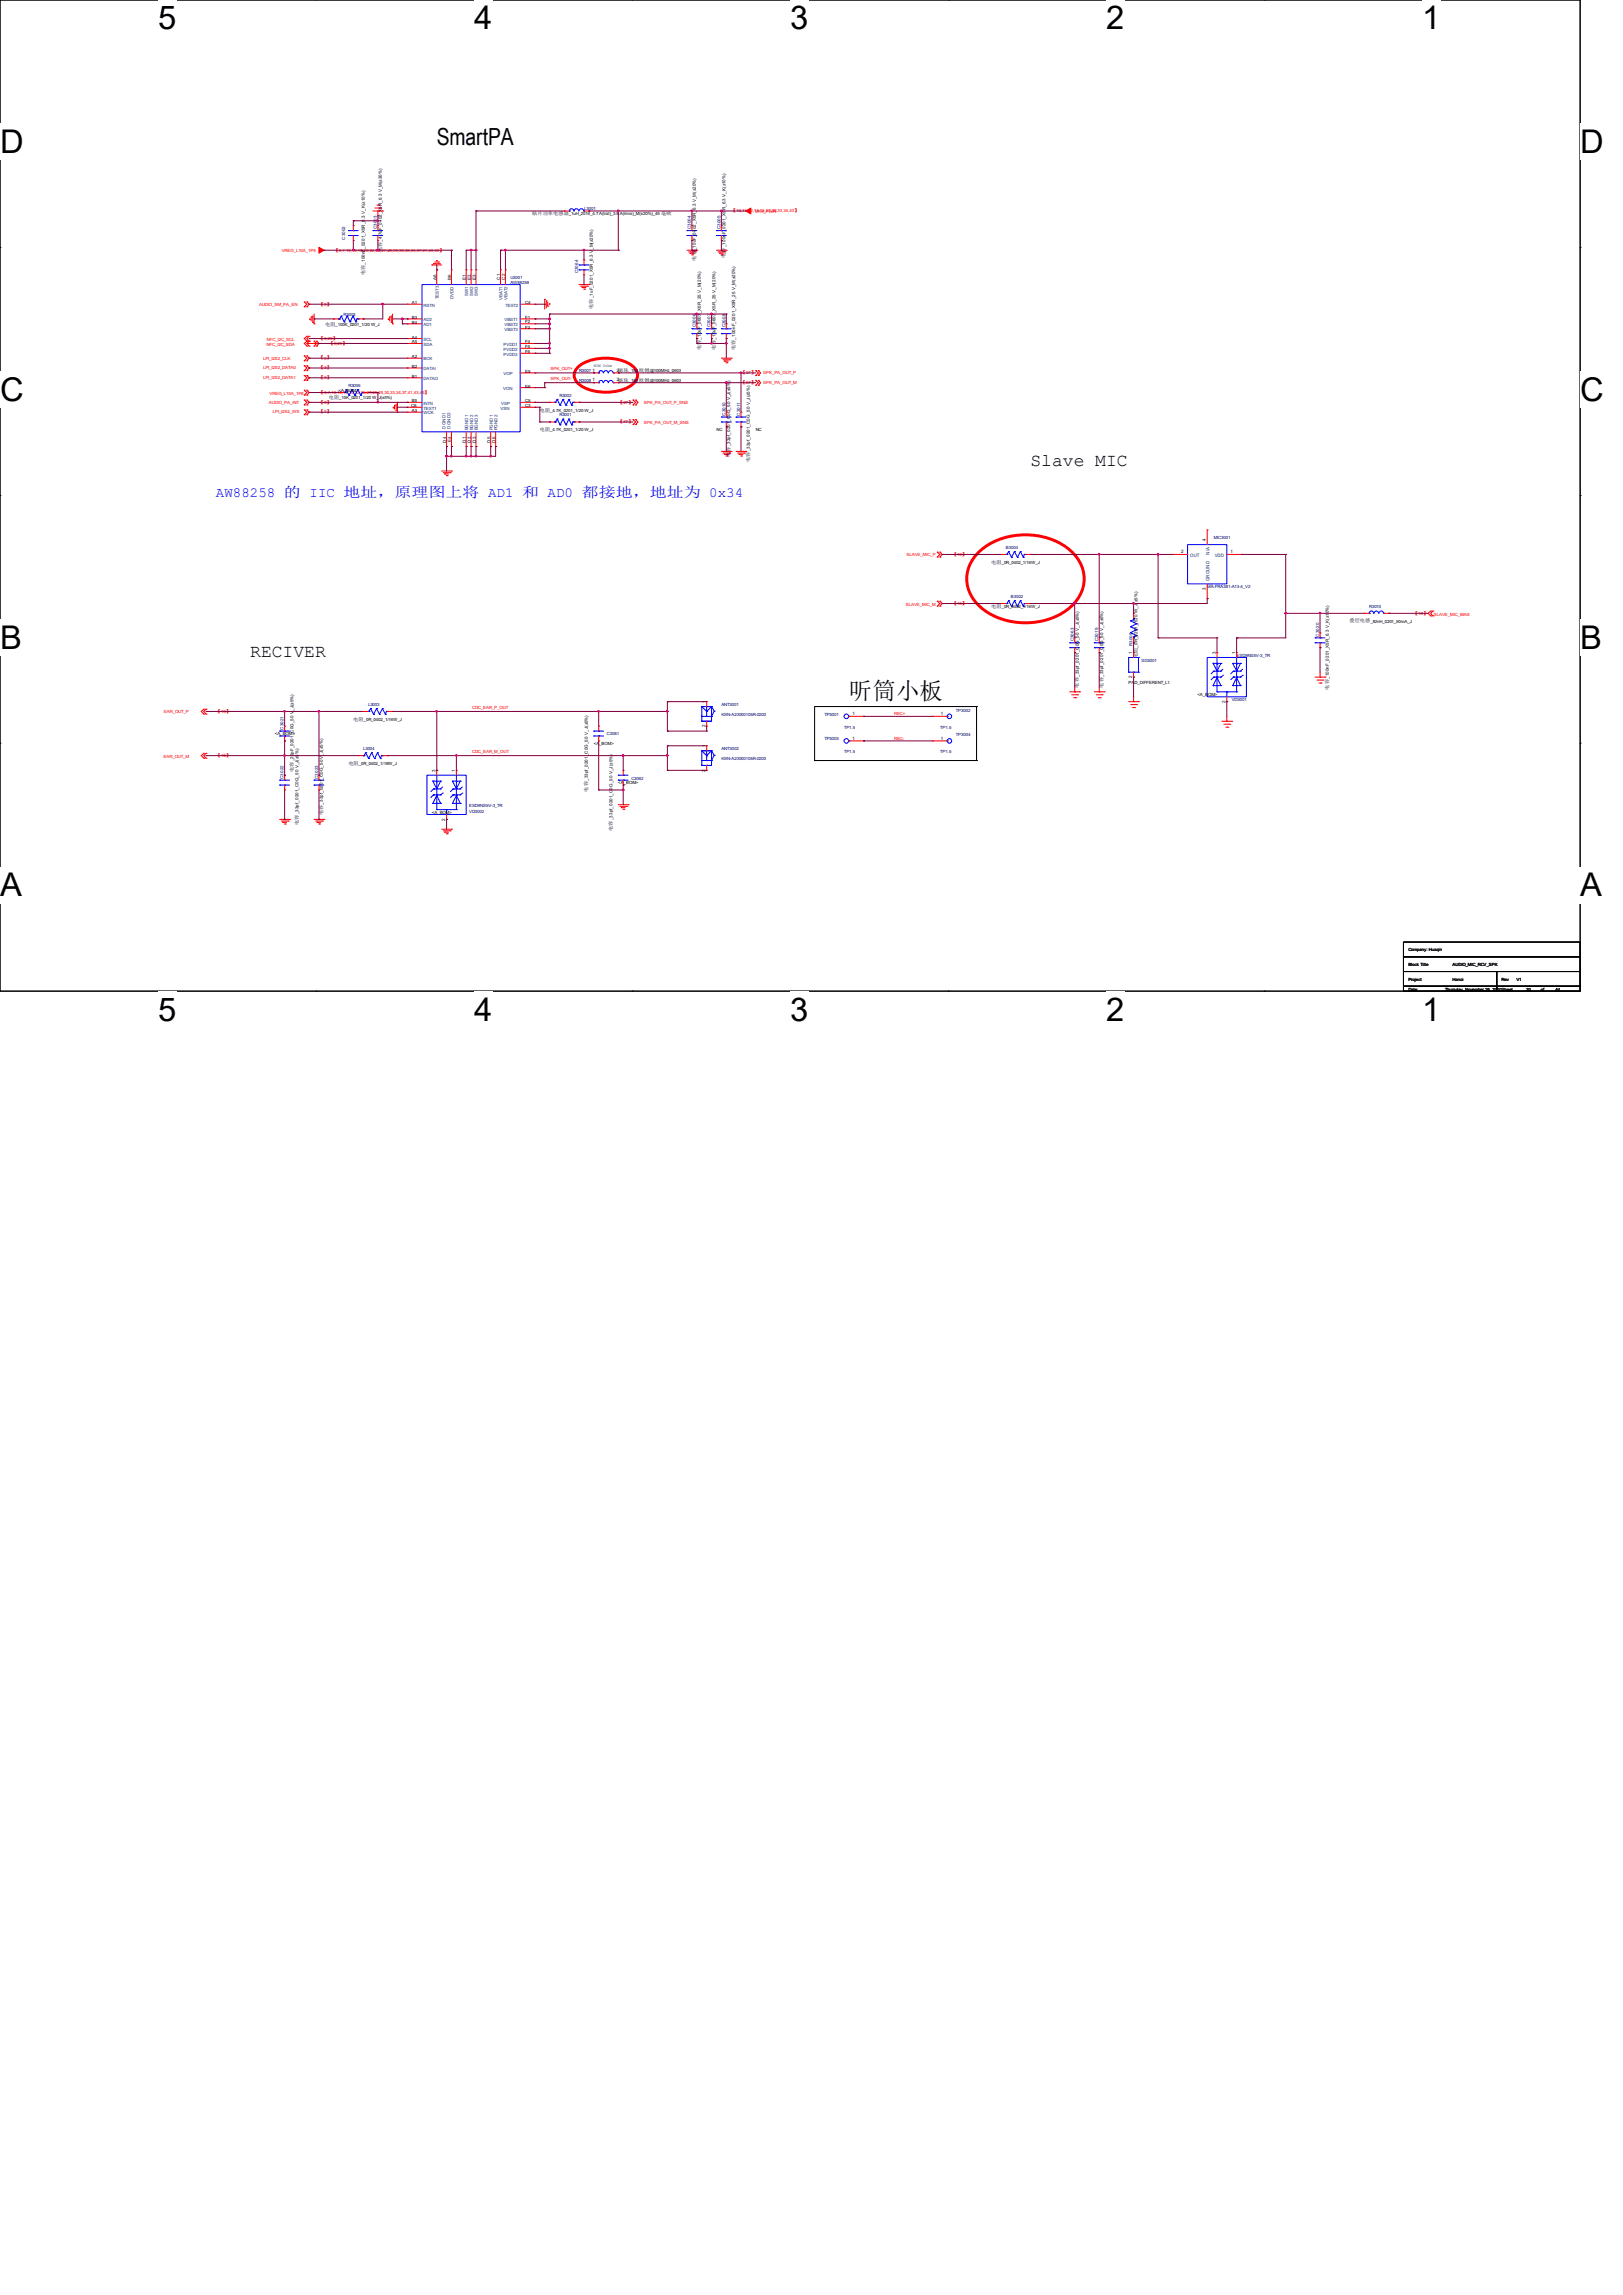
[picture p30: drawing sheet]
<svg xmlns="http://www.w3.org/2000/svg" width="210mm" height="297mm" viewBox="0 0 210 297" stroke-linecap="round" stroke-linejoin="round" font-family="sans-serif">
<defs><g id="words">
<g font-size="4.2">
<text x="20.4" y="3.8">5</text>
<text x="61.3" y="3.8">4</text>
<text x="102.2" y="3.8">3</text>
<text x="143.1" y="3.8">2</text>
<text x="184" y="3.8">1</text>
<text x="0" y="19.8">D</text>
<text x="204.5" y="19.8">D</text>
<text x="0" y="51.9">C</text>
<text x="204.5" y="51.9">C</text>
<text x="0" y="83.9">B</text>
<text x="204.5" y="83.9">B</text>
<text x="0" y="116">A</text>
<text x="204.5" y="116">A</text>
<text x="20.4" y="132.1">5</text>
<text x="61.3" y="132.1">4</text>
<text x="102.2" y="132.1">3</text>
<text x="143.1" y="132.1">2</text>
<text x="184" y="132.1">1</text>
</g>
<g font-size="3">
<text x="56.5" y="18.7">SmartPA</text>
<text x="109.9" y="90.5">听筒小板</text>
</g>
<g font-size="2.3">
<text x="133.3" y="60.3">Slave MIC</text>
<text x="32.4" y="85.1">RECIVER</text>
</g>
<text font-size="1.8" fill="#00f" x="27.9" y="64.3">AW88258 的 IIC 地址，原理图上将 AD1 和 AD0 都接地，地址为 0x34</text>
<g font-size=".6" fill="#000080">
<text x="48.8" y="29.7" transform="rotate(-90 48.8 29.7)">C3003</text>
<text x="75.6" y="27.2">L3001</text>
<text x="89.4" y="29.7" transform="rotate(-90 89.4 29.7)">C3004</text>
<text x="93.2" y="29.7" transform="rotate(-90 93.2 29.7)">C3005</text>
<text x="44.7" y="31" transform="rotate(-90 44.7 31)">C3002</text>
<text x="74.8" y="35.4" transform="rotate(-90 74.8 35.4)">C3064</text>
<text x="44.4" y="40.9">R3003</text>
<text x="66" y="36.1">U3001</text>
<text x="66" y="36.7">AW88258</text>
<text x="90" y="42.4" transform="rotate(-90 90 42.4)">C3006</text>
<text x="92" y="42.4" transform="rotate(-90 92 42.4)">C3007</text>
<text x="93.9" y="42.4" transform="rotate(-90 93.9 42.4)">C3008</text>
<text x="45.1" y="50.1">R3006</text>
<text x="72.4" y="51.4">R3002</text>
<text x="72.4" y="53.9">R3001</text>
<text x="74.9" y="48.2">R3007</text>
<text x="74.9" y="49.4">R3008</text>
<text x="93.9" y="53.8" transform="rotate(-90 93.9 53.8)">C3010</text>
<text x="95.8" y="53.8" transform="rotate(-90 95.8 53.8)">C3011</text>
<text x="130.2" y="71">B3004</text>
<text x="157.1" y="69.8">MIC3001</text>
<text x="130.8" y="77.4">B3002</text>
<text x="156.2" y="76.1">MA-FRA381-A13-4_V2</text>
<text x="138.9" y="83" transform="rotate(-90 138.9 83)">C3063</text>
<text x="142.1" y="83" transform="rotate(-90 142.1 83)">C3019</text>
<text x="146.6" y="83.6" transform="rotate(-90 146.6 83.6)">R3009</text>
<text x="170.7" y="82.4" transform="rotate(-90 170.7 82.4)">C3020</text>
<text x="177.2" y="78.7">R3010</text>
<text x="147.7" y="85.6">SG3001</text>
<text x="160" y="85">ESD9NS5V-3_TR</text>
<text x="36.7" y="94.4" transform="rotate(-90 36.7 94.4)">C3021</text>
<text x="47.6" y="91.4">L3003</text>
<text x="78.5" y="95.2">C3061</text>
<text x="93.3" y="91.4">ANT3001</text>
<text x="93.3" y="92.6">KSN-A23000105R-0200</text>
<text x="106.7" y="95.8">TP3003</text>
<text x="106.7" y="92.6">TP3001</text>
<text x="109.2" y="94.3">TP1.5</text>
<text x="121.7" y="94.3">TP1.5</text>
<text x="123.7" y="95.3">TP3004</text>
<text x="123.7" y="92.1">TP3002</text>
<text x="159.4" y="90.7">VD3001</text>
<text x="36.7" y="100.8" transform="rotate(-90 36.7 100.8)">C3022</text>
<text x="41.2" y="100.8" transform="rotate(-90 41.2 100.8)">C3023</text>
<text x="47" y="97.1">L3004</text>
<text x="81.7" y="100.9">C3062</text>
<text x="93.3" y="97.1">ANT3002</text>
<text x="93.3" y="98.3">KSN-A23000105R-0200</text>
<text x="109.2" y="97.5">TP1.5</text>
<text x="121.7" y="97.5">TP1.5</text>
<text x="60.7" y="105.2">VD3002</text>
<text x="60.7" y="104.4">ESD9NS5V-3_TR</text>
</g>
<g font-size=".6">
<text x="68.9" y="27.9">贴片功率电感器</text>
<text x="73.6" y="27.9">_1uH_2016_4.7 A(lrat)_3.9 A(lrms)_M(±20%)_45</text>
<text x="85.6" y="27.9">毫欧</text>
<text x="47.2" y="35.6" transform="rotate(-90 47.2 35.6)">电容</text>
<text x="47.2" y="34.2" transform="rotate(-90 47.2 34.2)">_100nF_0201_X5R_6.3 V_K(±10%)</text>
<text x="49.4" y="32.6" transform="rotate(-90 49.4 32.6)">电容</text>
<text x="49.4" y="31.3" transform="rotate(-90 49.4 31.3)">_4.7uF_0402_X5R_6.3 V_M(±20%)</text>
<text x="90" y="33.7" transform="rotate(-90 90 33.7)">电容</text>
<text x="90" y="32.4" transform="rotate(-90 90 32.4)">_10uF_0402_X5R_6.3 V_M(±20%)</text>
<text x="93.9" y="33.4" transform="rotate(-90 93.9 33.4)">电容</text>
<text x="93.9" y="32" transform="rotate(-90 93.9 32)">_100nF_0201_X5R_6.3 V_K(±10%)</text>
<text x="53.3" y="41.9">B4</text>
<text x="53.3" y="39.4">A1</text>
<text x="53.3" y="41.3">B3</text>
<text x="56.5" y="36.2" transform="rotate(-90 56.5 36.2)">A6</text>
<text x="58.4" y="36.2" transform="rotate(-90 58.4 36.2)">B6</text>
<text x="60.3" y="36.2" transform="rotate(-90 60.3 36.2)">E1</text>
<text x="60.9" y="36.2" transform="rotate(-90 60.9 36.2)">E2</text>
<text x="61.6" y="36.2" transform="rotate(-90 61.6 36.2)">E3</text>
<text x="64.7" y="36.2" transform="rotate(-90 64.7 36.2)">C1</text>
<text x="65.4" y="36.2" transform="rotate(-90 65.4 36.2)">C2</text>
<text x="67.9" y="39.4">C4</text>
<text x="67.9" y="41.3">F1</text>
<text x="67.9" y="41.8">F2</text>
<text x="76.7" y="40" transform="rotate(-90 76.7 40)">电容</text>
<text x="76.7" y="38.6" transform="rotate(-90 76.7 38.6)">_1uF_0201_X5R_6.3 V_M(±20%)</text>
<text x="42.1" y="42.2">电阻</text>
<text x="43.4" y="42.2">_100K_0201_1/20 W_J</text>
<text x="53.3" y="47.6">B2</text>
<text x="53.3" y="43.8">A4</text>
<text x="53.3" y="44.5">A5</text>
<text x="53.3" y="46.4">A2</text>
<text x="67.9" y="45.1">F5</text>
<text x="67.9" y="44.5">F4</text>
<text x="67.9" y="42.5">F3</text>
<text x="67.9" y="45.7">F6</text>
<text x="76.8" y="47.5">BOM 0ohm</text>
<text x="90.7" y="45.3" transform="rotate(-90 90.7 45.3)">电容</text>
<text x="90.7" y="43.9" transform="rotate(-90 90.7 43.9)">_10uF_0603_X5R_25 V_M(20%)</text>
<text x="92.6" y="45.3" transform="rotate(-90 92.6 45.3)">电容</text>
<text x="92.6" y="43.9" transform="rotate(-90 92.6 43.9)">_10uF_0603_X5R_25 V_M(20%)</text>
<text x="95.1" y="45.3" transform="rotate(-90 95.1 45.3)">电容</text>
<text x="95.1" y="43.9" transform="rotate(-90 95.1 43.9)">_100nF_0201_X5R_25 V_M(±20%)</text>
<text x="42.5" y="51.7">电阻</text>
<text x="43.8" y="50.7">&lt;A_BOM&gt;</text>
<text x="43.9" y="51.7">_10K_0201_1/20 W_J(±5%)</text>
<text x="53.2" y="52.7">C6</text>
<text x="53.3" y="52.1">B5</text>
<text x="53.3" y="53.3">A3</text>
<text x="53.3" y="48.9">B1</text>
<text x="67.9" y="52.1">C5</text>
<text x="67.9" y="48.3">E5</text>
<text x="67.9" y="52.7">C3</text>
<text x="67.9" y="50.2">E6</text>
<text x="69.9" y="53.3">电阻</text>
<text x="71.2" y="53.3">_4.7K_0201_1/20 W_J</text>
<text x="76.7" y="48.1">1</text>
<text x="76.7" y="49.4">1</text>
<text x="79.8" y="48.1">2磁珠_180 欧姆@100MHz_0603</text>
<text x="79.8" y="49.4">2磁珠_180 欧姆@100MHz_0603</text>
<text x="57.7" y="57.3" transform="rotate(-90 57.7 57.3)">D4</text>
<text x="58.4" y="57.2" transform="rotate(-90 58.4 57.2)">E4</text>
<text x="60.3" y="57.3" transform="rotate(-90 60.3 57.3)">D1</text>
<text x="60.9" y="57.3" transform="rotate(-90 60.9 57.3)">D2</text>
<text x="61.6" y="57.3" transform="rotate(-90 61.6 57.3)">D3</text>
<text x="63.5" y="57.3" transform="rotate(-90 63.5 57.3)">D5</text>
<text x="64.1" y="57.3" transform="rotate(-90 64.1 57.3)">D6</text>
<text x="69.9" y="55.8">电阻</text>
<text x="71.2" y="55.8">_4.7K_0201_1/20 W_J</text>
<text x="92.7" y="55.8">NC</text>
<text x="94.5" y="59.1" transform="rotate(-90 94.5 59.1)">电容</text>
<text x="94.5" y="57.8" transform="rotate(-90 94.5 57.8)">_33pf_0201_C0G_50 V_J(±5%)</text>
<text x="97" y="59.8" transform="rotate(-90 97 59.8)">电容</text>
<text x="97" y="58.4" transform="rotate(-90 97 58.4)">_33pf_0201_C0G_50 V_J(±5%)</text>
<text x="97.8" y="55.8">NC</text>
<text x="152.9" y="71.6">2</text>
<text x="156" y="70" transform="rotate(-90 156 70)">4</text>
<text x="159.2" y="71.6">1</text>
<text x="128.3" y="72.9">电阻</text>
<text x="129.6" y="72.9">_0R_0402_1/16W_J</text>
<text x="156" y="76.4" transform="rotate(-90 156 76.4)">3</text>
<text x="128.3" y="78.7">电阻</text>
<text x="129.6" y="78.7">_0R_0402_1/16W_J</text>
<text x="147.2" y="83.8" transform="rotate(-90 147.2 83.8)">_0R_0201_1/20 W_J(±5%)</text>
<text x="174.6" y="80.6">叠层电感</text>
<text x="177.3" y="80.6">_82nH_0201_50mA_J</text>
<text x="139.6" y="89" transform="rotate(-90 139.6 89)">电容</text>
<text x="139.6" y="87.6" transform="rotate(-90 139.6 87.6)">_33pf_0201_C0G_50 V_J(±5%)</text>
<text x="142.7" y="89" transform="rotate(-90 142.7 89)">电容</text>
<text x="142.8" y="87.6" transform="rotate(-90 142.8 87.6)">_33pf_0201_C0G_50 V_J(±5%)</text>
<text x="146" y="88.5">PAD_DIFFERENT_L1</text>
<text x="146.5" y="87.8" transform="rotate(-90 146.5 87.8)">2</text>
<text x="146.5" y="84.6" transform="rotate(-90 146.5 84.6)">1</text>
<text x="147.2" y="85.2" transform="rotate(-90 147.2 85.2)">电阻</text>
<text x="157.3" y="84.6" transform="rotate(-90 157.3 84.6)">3</text>
<text x="159.9" y="84.6" transform="rotate(-90 159.9 84.6)">1</text>
<text x="172" y="89.2" transform="rotate(-90 172 89.2)">电容</text>
<text x="172" y="87.9" transform="rotate(-90 172 87.9)">_100nF_0201_X5R_6.3 V_K(±10%)</text>
<text x="35.6" y="95.2">&lt;A_BOM&gt;</text>
<text x="45.7" y="93.3">电阻</text>
<text x="47.1" y="93.3">_0R_0402_1/16W_J</text>
<text x="91.3" y="94.1" transform="rotate(-90 91.3 94.1)">2</text>
<text x="91.3" y="91" transform="rotate(-90 91.3 91)">1</text>
<text x="110.3" y="95.7">1</text>
<text x="110.3" y="92.5">1</text>
<text x="121.7" y="95.7">1</text>
<text x="121.7" y="92.5">1</text>
<text x="154.9" y="90.1">&lt;A_BOM&gt;</text>
<text x="158.6" y="91" transform="rotate(-90 158.6 91)">2</text>
<text x="38" y="99.9" transform="rotate(-90 38 99.9)">电容</text>
<text x="38" y="98.5" transform="rotate(-90 38 98.5)">_22pF_0201_C0G_50 V_J(±5%)</text>
<text x="45.1" y="99">电阻</text>
<text x="46.4" y="99">_0R_0402_1/16W_J</text>
<text x="56.3" y="99.9" transform="rotate(-90 56.3 99.9)">3</text>
<text x="58.9" y="99.9" transform="rotate(-90 58.9 99.9)">1</text>
<text x="76.1" y="101.1" transform="rotate(-90 76.1 101.1)">_33pf_0201_C0G_50 V_J(±5%)</text>
<text x="76.8" y="96.4">&lt;A_BOM&gt;</text>
<text x="80" y="101.5">&lt;A_BOM&gt;</text>
<text x="91.3" y="99.9" transform="rotate(-90 91.3 99.9)">2</text>
<text x="91.3" y="96.7" transform="rotate(-90 91.3 96.7)">1</text>
<text x="38.6" y="106.8" transform="rotate(-90 38.6 106.8)">电容</text>
<text x="38.6" y="105.4" transform="rotate(-90 38.6 105.4)">_33pf_0201_C0G_50 V_J(±5%)</text>
<text x="41.8" y="105.5" transform="rotate(-90 41.8 105.5)">电容</text>
<text x="41.8" y="104.1" transform="rotate(-90 41.8 104.1)">_33pf_0201_C0G_50 V_J(±5%)</text>
<text x="55.9" y="105.3">&lt;A_BOM&gt;</text>
<text x="57.6" y="106.2" transform="rotate(-90 57.6 106.2)">2</text>
<text x="76.1" y="102.4" transform="rotate(-90 76.1 102.4)">电容</text>
<text x="79.2" y="107.5" transform="rotate(-90 79.2 107.5)">电容</text>
<text x="79.3" y="106.2" transform="rotate(-90 79.3 106.2)">_33pf_0201_C0G_50 V_J(±5%)</text>
<text x="182.2" y="125">Block Title</text>
<text x="182.2" y="123.1">Company: Huaqin</text>
<text x="188" y="125">AUDIO_MIC_RCV_SPK</text>
<text x="182.2" y="126.9">Project</text>
<text x="182.2" y="128.2">Date:</text>
<text x="187" y="128.2">Thursday, November 26, 2020Sheet</text>
<text x="188" y="126.9">Hanoi</text>
<text x="194.3" y="126.9">Rev</text>
<text x="196.2" y="126.9">V1</text>
<text x="197.5" y="128.2">30</text>
<text x="199.4" y="128.2">of</text>
<text x="201.3" y="128.2">44</text>
</g>
<g font-size=".6" fill="#f00">
<text x="94.6" y="27.5">【</text>
<text x="95.3" y="27.5">10,11,12,14,15,17,29,33,34,43</text>
<text x="97.7" y="27.6">VPH_PWR</text>
<text x="102.7" y="27.5">】</text>
<text x="36.4" y="32.6">VREG_L10A_1P8</text>
<text x="43.2" y="32.6">【</text>
<text x="43.9" y="32.6">3,7,10,13,18,20,22,26,27,28,29,30,33,34,37,41,43,46</text>
<text x="56.8" y="32.6">】</text>
<text x="33.5" y="39.5">AUDIO_SM_PA_EN</text>
<text x="41.3" y="39.5">【 】</text>
<text x="42" y="39.5">3</text>
<text x="34" y="46.5">LPI_I2S2_CLK</text>
<text x="34" y="47.8">LPI_I2S2_DATA0</text>
<text x="34.5" y="44.7">NFC_I2C_SDA</text>
<text x="34.5" y="44.1">NFC_I2C_SCL</text>
<text x="41.3" y="44">【</text>
<text x="41.3" y="46.5">【 】</text>
<text x="41.3" y="47.8">【 】</text>
<text x="42" y="44">3,29</text>
<text x="42" y="46.5">3</text>
<text x="42" y="47.8">3</text>
<text x="42.5" y="44.6">【</text>
<text x="43" y="44">】</text>
<text x="43.2" y="44.6">3,29</text>
<text x="44.3" y="44.6">】</text>
<text x="71.2" y="47.9">SPK_OUT+</text>
<text x="34" y="49.1">LPI_I2S2_DATA1</text>
<text x="34.8" y="52.2">AUDIO_PA_INT</text>
<text x="34.9" y="51.1">VREG_L10A_1P8</text>
<text x="35.3" y="53.5">LPI_I2S2_WS</text>
<text x="41.3" y="49.1">【 】</text>
<text x="41.3" y="53.5">【 】</text>
<text x="41.3" y="51">【</text>
<text x="41.3" y="52.2">【 】</text>
<text x="42" y="49.1">3</text>
<text x="42" y="53.5">3</text>
<text x="42" y="51">3,7,10,13,18,20,22,26,27,28,29,30,33,34,37,41,43,46</text>
<text x="42" y="52.2">3</text>
<text x="54.9" y="51">】</text>
<text x="71.2" y="49.2">SPK_OUT-</text>
<text x="80" y="52.2">【</text>
<text x="80.7" y="52.2">27</text>
<text x="81.3" y="52.2">】</text>
<text x="83.3" y="52.3">SPK_PA_OUT_P_SNS</text>
<text x="95.9" y="48.4">【</text>
<text x="95.9" y="49.7">【</text>
<text x="96.6" y="48.4">27</text>
<text x="96.6" y="49.7">27</text>
<text x="97.2" y="48.4">】</text>
<text x="97.2" y="49.7">】</text>
<text x="98.8" y="48.4">SPK_PA_OUT_P</text>
<text x="98.8" y="49.7">SPK_PA_OUT_M</text>
<text x="80" y="54.8">【</text>
<text x="80.7" y="54.8">27</text>
<text x="81.3" y="54.8">】</text>
<text x="83.3" y="54.9">SPK_PA_OUT_M_SNS</text>
<text x="123.2" y="71.9">【</text>
<text x="123.9" y="71.9">18</text>
<text x="124.5" y="71.9">】</text>
<text x="117.3" y="72">SLAVE_MIC_P</text>
<text x="117.2" y="78.4">SLAVE_MIC_M</text>
<text x="123.2" y="78.3">【</text>
<text x="123.9" y="78.3">18</text>
<text x="124.5" y="78.3">】</text>
<text x="182.9" y="79.5">【</text>
<text x="183.6" y="79.5">18</text>
<text x="184.2" y="79.5">】</text>
<text x="185.5" y="79.7">SLAVE_MIC_BIAS</text>
<text x="21.2" y="92.2">EAR_OUT_P</text>
<text x="27.9" y="92.2">【</text>
<text x="28.6" y="92.2">18</text>
<text x="29.2" y="92.2">】</text>
<text x="61.1" y="91.7">CDC_EAR_P_OUT</text>
<text x="115.7" y="92.6">REC+</text>
<text x="115.7" y="95.8">REC-</text>
<text x="21.2" y="98.1">EAR_OUT_M</text>
<text x="27.9" y="98">【</text>
<text x="28.6" y="98">18</text>
<text x="29.2" y="98">】</text>
<text x="61.1" y="97.5">CDC_EAR_M_OUT</text>
</g>
<g font-size=".6" fill="#004080">
<text x="54.8" y="39.7">RSTN</text>
<text x="54.8" y="41.6">AD2</text>
<text x="56.8" y="38.7" transform="rotate(-90 56.8 38.7)">TEST3</text>
<text x="58.7" y="38.7" transform="rotate(-90 58.7 38.7)">DVDD</text>
<text x="60.6" y="38.3" transform="rotate(-90 60.6 38.3)">SW1</text>
<text x="61.2" y="38.3" transform="rotate(-90 61.2 38.3)">SW2</text>
<text x="61.9" y="38.3" transform="rotate(-90 61.9 38.3)">SW3</text>
<text x="65" y="38.8" transform="rotate(-90 65 38.8)">VBAT1</text>
<text x="65.3" y="41.6">VBST1</text>
<text x="65.4" y="39.7">TEST2</text>
<text x="65.7" y="38.8" transform="rotate(-90 65.7 38.8)">VBAT2</text>
<text x="54.8" y="47.9">DATAI</text>
<text x="54.8" y="42.2">AD1</text>
<text x="54.8" y="44.1">SCL</text>
<text x="54.8" y="44.7">SDA</text>
<text x="54.8" y="46.7">BCK</text>
<text x="65.1" y="45.4">PVDD2</text>
<text x="65.1" y="44.7">PVDD1</text>
<text x="65.1" y="46">PVDD3</text>
<text x="65.3" y="42.2">VBST2</text>
<text x="65.3" y="42.8">VBST3</text>
<text x="54.8" y="52.4">INTN</text>
<text x="54.8" y="53.6">WCK</text>
<text x="54.8" y="49.2">DATAO</text>
<text x="54.8" y="53">TEST1</text>
<text x="64.8" y="53">VSN</text>
<text x="64.9" y="52.4">VSP</text>
<text x="65.1" y="50.5">VON</text>
<text x="65.1" y="48.6">VOP</text>
<text x="57.7" y="55.5" transform="rotate(-90 57.7 55.5)">DGND1</text>
<text x="58.3" y="55.5" transform="rotate(-90 58.3 55.5)">DGND2</text>
<text x="60.6" y="55.7" transform="rotate(-90 60.6 55.7)">BGND1</text>
<text x="61.2" y="55.7" transform="rotate(-90 61.2 55.7)">BGND2</text>
<text x="61.9" y="55.7" transform="rotate(-90 61.9 55.7)">BGND3</text>
<text x="63.8" y="55.7" transform="rotate(-90 63.8 55.7)">PGND1</text>
<text x="64.4" y="55.7" transform="rotate(-90 64.4 55.7)">PGND2</text>
<text x="156.5" y="71.8" transform="rotate(-90 156.5 71.8)">N/A</text>
<text x="154" y="72.1">OUT</text>
<text x="156.5" y="75.2" transform="rotate(-90 156.5 75.2)">GROUND</text>
<text x="157.2" y="72.1">VDD</text>
</g>
</g></defs>
<path d="M0 0h204.5v128.3h-204.5z" fill="none" stroke="#000" stroke-width=".13"/>
<g fill="#fff">
<path d="M20.4 0h2.4v4.7h-2.4z"/>
<path d="M20.4 128.3h2.4v4.7h-2.4z"/>
</g>
<path d="M40.9 0h.1M40.9 128.3h.1" fill="none" stroke="#000" stroke-width=".13"/>
<g fill="#fff">
<path d="M61.3 0h2.4v4.7h-2.4z"/>
<path d="M61.3 128.3h2.4v4.7h-2.4z"/>
</g>
<path d="M81.8 0h.1M81.8 128.3h.1" fill="none" stroke="#000" stroke-width=".13"/>
<g fill="#fff">
<path d="M102.2 0h2.4v4.7h-2.4z"/>
<path d="M102.2 128.3h2.4v4.7h-2.4z"/>
</g>
<path d="M122.7 0h.1M122.7 128.3h.1" fill="none" stroke="#000" stroke-width=".13"/>
<g fill="#fff">
<path d="M143.1 0h2.4v4.7h-2.4z"/>
<path d="M143.1 128.3h2.4v4.7h-2.4z"/>
</g>
<path d="M163.6 0h.1M163.6 128.3h.1" fill="none" stroke="#000" stroke-width=".13"/>
<g fill="#fff">
<path d="M184 0h2.4v4.7h-2.4z"/>
<path d="M184 128.3h2.4v4.7h-2.4z"/>
<path d="M0 16h3v4.7h-3z"/>
<path d="M204.5 16h3v4.7h-3z"/>
<path d="M0 48h3v4.8h-3z"/>
<path d="M204.5 48h3v4.8h-3z"/>
</g>
<path d="M0 32h.1M204.5 32h.1" fill="none" stroke="#000" stroke-width=".13"/>
<g fill="#fff">
<path d="M0 80.1h2.8v4.8h-2.8z"/>
<path d="M204.5 80.1h2.8v4.8h-2.8z"/>
</g>
<path d="M0 64.1h.1M204.5 64.1h.1" fill="none" stroke="#000" stroke-width=".13"/>
<g fill="#fff">
<path d="M0 112.2h2.8v4.7h-2.8z"/>
<path d="M204.4 112.2h2.9v4.7h-2.9z"/>
</g>
<g fill="none" stroke="#000" stroke-width=".13">
<path d="M0 96.2h.1M105.4 98.4h.1M105.4 98.4h21M126.4 91.4h.1M126.4 98.4h.1M126.4 91.4h-21v7M126.4 91.4v7M204.5 96.2h.1M181.6 121.9h22.9v1.9h-22.9zM181.6 123.8h22.9v1.9h-22.9zM181.6 125.7h12.1v1.9h-12.1zM181.6 127.6h12.1v.7h-12.1z"/>
<path d="M193.7 127.6h10.8v.7h-10.8zM193.7 125.7h10.8v1.9h-10.8z"/>
</g>
<path d="M74.6 47.7a5.3 5.3 0 0 1 4.6-1.3 3.8 3.8 0 0 1 3.2 1.7 1.44 1.44 0 0 1-.6 1.7 6.5 6.5 0 0 1-6.8 0 1.41 1.41 0 0 1-.4-2.1zM126.3 71.8a9.2 9.2 0 0 1 10.5-1.7 5.6 5.6 0 0 1 3.5 4.8 5.4 5.4 0 0 1-3.5 4.8 9.5 9.5 0 0 1-9.8-1.1 4.6 4.6 0 0 1-.7-6.8z" fill="none" stroke="#f00" stroke-width=".38"/>
<g fill="none" stroke="#f00" stroke-width=".13">
<path d="M39.4 39.1h.1M39.4 39.7h.1M39.4 39.1l.3 .3-.3 .3M39.7 39.7h.1M39.7 39.1h.1M39.7 39.1l.3 .3-.3 .3M45.7 29.2h.1M45.7 31.1h.1M45.7 29.2v.6M45.7 30.5v.6M48.3 27.3h1.2M48.5 26.9h.8"/>
<path d="M48.8 26.5h.2M48.9 27.3h.1M48.9 29.2h.1M48.9 31.1h.1M48.9 27.3v.6M48.9 29.2v.6M48.9 30.5v.6M49 26.5h.1M49.3 26.9h.1M49.5 27.3h.1M52.7 39.4h.1M52.7 39.4h1.9"/>
<path d="M55.9 34.3h.1M55.9 34.3h1.2M56.1 34.1h.1M56.1 34.1h.9M56.3 33.9h.5M56.5 33.7h.1M56.5 34.9h.1M56.5 34.9v1.9M56.8 33.9h.1M58.4 34.9h.1M58.4 34.9v1.9M60.3 34.9h.1"/>
<path d="M60.3 34.9v1.9M61 34.9h.1M61 34.9v1.9M61.6 34.9h.1M61.6 34.9v1.9M64.8 34.9h.1M64.8 34.9v1.9M65.4 34.9h.1M65.4 34.9v1.9M67.3 39.4h1.9M69.2 39.4h.1M70.5 38.7h.1"/>
<path d="M70.5 38.7v1.3M70.7 38.9h.1M70.7 38.9v.9M70.9 39.6h.1M70.9 39.1v.5M71.1 39.3h.1M71.1 39.3v.2M73 27.3h.1M73 27.3h.7M74.9 36.8h1.3M75.1 37h.9M75.3 37.2h.1"/>
<path d="M75.3 37.2h.5M75.5 37.4h.1M75.6 33.7h.1M75.6 35.6h.1M75.6 27.3h.6M75.6 33.7v.6M75.6 34.9v.7M75.6 37.4h.1M76 37h.1M76.2 36.8h.1M76.2 27.3h.1M88.9 32.4h1.3"/>
<path d="M89.1 32.6h.9M89.3 32.8h.1M89.3 32.8h.5M89.5 33h.1M89.5 29.2h.1M89.5 31.1h.1M89.5 29.2v.6M89.5 30.5v.6M89.6 33h.1M90 32.6h.1M90.2 32.4h.1M92.7 32.4h1.3"/>
<path d="M92.9 32.6h.9M93.1 32.8h.1M93.1 32.8h.5M93.3 33h.1M93.3 29.2h.1M93.3 31.1h.1M93.3 29.2v.6M93.3 30.5v.6M93.4 33h.1M93.8 32.6h.1M94 32.4h.1M39.4 46.1h.1"/>
<path d="M39.4 46.7h.1M39.4 47.3h.1M39.4 48h.1M39.4 48.6h.1M39.4 49.2h.1M39.4 53h.1M39.4 53.7h.1M39.4 50.5h.1M39.4 51.1h.1M39.4 51.8h.1M39.4 52.4h.1M39.4 46.1l.3 .3-.3 .3"/>
<path d="M39.4 47.3l.3 .3-.3 .4M39.4 48.6l.3 .3-.3 .3M39.4 53l.3 .3-.3 .4M39.4 50.5l.3 .3-.3 .3M39.4 51.8l.3 .3-.3 .3M39.7 43.5h.1M39.7 44.2h.1M39.7 44.8h.1M39.7 46.7h.1M39.7 46.1h.1M39.7 48h.1M39.7 47.3h.1"/>
<path d="M39.7 49.2h.1M39.7 48.6h.1M39.7 53.7h.1M39.7 53h.1M39.7 51.1h.1M39.7 50.5h.1M39.7 52.4h.1M39.7 51.8h.1M39.7 43.5l-.3 .3 .3 .4M39.7 44.2l-.3 .2 .3 .4M39.7 44.4l.3 .4M39.7 44.4h1.3"/>
<path d="M39.7 46.1l.3 .3-.3 .3M39.7 47.3l.3 .3-.3 .4M39.7 48.6l.3 .3-.3 .3M39.7 53l.3 .3-.3 .4M39.7 50.5l.3 .3-.3 .3M39.7 51.8l.3 .3-.3 .3M40 43.5h.1M40 44.2h.1M40 44.8h.1M40 43.5l-.3 .3 .3 .4M40 44.2l-.3 .2M40.1 41.4h.1"/>
<path d="M40.1 41.2v.2M40.3 41h.1M40.3 41v.5M40.5 41.7h.1M40.5 40.9v.8M40.6 41.9h.1M40.6 44.2h.1M40.6 44.8h.1M40.6 40.6v1.3M40.6 44.2l.4 .2M41 44.8h.1M41 44.2h.1"/>
<path d="M41 44.4h.1M41 44.2l.3 .2-.3 .4M41 44.4l-.4 .4M43.2 41.3h.1M43.2 41.3h.6M43.8 50.8h.1M43.8 50.8h.6M46.4 41.3h.6M47 41.3h.1M47 50.8h.6M47.6 50.8h.1M50.2 41.4h.1"/>
<path d="M50.2 41.2v.2M50.4 41h.1M50.4 41v.5M50.6 41.7h.1M50.6 40.9v.8M50.8 41.9h.1M50.8 40.6v1.3M50.9 52.8h.1M50.9 52.7v.1M51.1 52.5h.1M51.1 52.5v.5M51.3 53.2h.1"/>
<path d="M51.3 52.3v.9M51.4 53.3h.1M51.4 52.1v1.2M52.7 47.6h.1M52.7 41.9h.1M52.7 43.8h.1M52.7 44.4h.1M52.7 52.1h.1M52.7 53.3h.1M52.7 48.9h.1M52.7 46.4h.1M52.7 41.3h.1"/>
<path d="M52.7 52.7h.1M52.7 46.4h1.9M52.7 44.4h1.9M52.7 52.1h1.9M52.7 41.3h1.9M52.7 47.6h1.9M52.7 41.9h1.9M52.7 43.8h1.9M52.7 52.7h1.9M52.7 53.3h1.9M52.7 48.9h1.9M57.8 57.8h.1"/>
<path d="M57.8 55.9v1.9M58.4 57.8h.1M58.4 55.9v1.9M60.3 57.8h.1M60.3 55.9v1.9M61 57.8h.1M61 55.9v1.9M61.6 57.8h.1M61.6 55.9v1.9M63.5 57.8h.1M63.5 55.9v1.9M64.1 57.8h.1"/>
<path d="M64.1 55.9v1.9M67.3 44.4h1.9M67.3 52.1h1.9M67.3 48.3h1.9M67.3 41.3h1.9M67.3 41.9h1.9M67.3 52.7h1.9M67.3 45.1h1.9M67.3 42.5h1.9M67.3 50.2h1.9M67.3 45.7h1.9M69.2 52.1h.1"/>
<path d="M69.2 48.3h.1M69.2 52.7h.1M69.2 45.1h.1M69.2 44.4h.1M69.2 41.3h.1M69.2 41.9h.1M69.2 42.5h.1M69.2 50.2h.1M69.2 45.7h.1M71.1 52.1h.1M71.1 54.6h.1M71.1 52.1h.7"/>
<path d="M71.1 54.6h.7M74.3 52.1h.6M74.3 54.6h.6M74.9 52.1h.1M74.9 54.6h.1M76.8 48.3h.1M76.8 49.5h.1M76.8 48.3h.7M76.8 49.5h.7M79.4 48.3h.6M79.4 49.5h.6M80 48.3h.1"/>
<path d="M80 49.5h.1M81.9 52.4h.1M81.9 51.8h.1M81.9 54.9h.1M81.9 54.3h.1M81.9 51.8l.4 .3-.4 .3M81.9 54.3l.4 .3-.4 .3M82.3 52.4h.1M82.3 51.8h.1M82.3 54.9h.1M82.3 54.3h.1M82.3 51.8l.2 .3-.2 .3"/>
<path d="M82.3 54.3l.2 .3-.2 .3M90.2 41.9h.1M90.2 43.8h.1M90.2 41.9v.6M90.2 43.2v.6M92.1 41.9h.1M92.1 43.8h.1M92.1 41.9v.6M92.1 43.2v.6M93.3 46.4h1.3M93.3 58.4h1.3M93.6 46.6h.8"/>
<path d="M93.6 58.6h.8M93.7 46.7h.1M93.7 58.8h.1M93.7 46.7h.5M93.7 58.8h.5M93.9 46.9h.2M93.9 59h.2M94 41.9h.1M94 43.8h.1M94 53.3h.1M94 55.2h.1M94 41.9v.6"/>
<path d="M94 43.2v.6M94 53.3v.7M94 54.6v.6M94.1 46.9h.1M94.1 59h.1M94.4 46.6h.1M94.4 58.6h.1M94.6 46.4h.1M94.6 58.4h.1M95.2 58.4h1.3M95.5 58.6h.9M95.6 58.8h.1"/>
<path d="M95.6 58.8h.5M95.8 59h.2M95.9 53.3h.1M95.9 55.2h.1M95.9 53.3v.7M95.9 54.6v.6M96 59h.1M96.4 58.6h.1M96.5 58.4h.1M97.8 48.6h.1M97.8 48h.1M97.8 49.9h.1"/>
<path d="M97.8 49.2h.1M97.8 48l.3 .3-.3 .3M97.8 49.2l.3 .3-.3 .4M98.1 48.6h.1M98.1 48h.1M98.1 49.9h.1M98.1 49.2h.1M98.1 48l.3 .3-.3 .3M98.1 49.2l.3 .3-.3 .4M57.1 61h1.3M57.4 61.2h.9M57.5 61.3h.1"/>
<path d="M57.5 61.3h.5M57.7 61.6h.2M57.9 61.6h.1M58.3 61.2h.1M58.4 61h.1M121.3 71.5h.1M121.3 72.1h.1M121.3 77.8h.1M121.3 78.4h.1M121.3 71.5l.3 .3-.3 .3M121.3 77.8l.3 .3-.3 .3M121.6 72.1h.1"/>
<path d="M121.6 71.5h.1M121.6 78.4h.1M121.6 77.8h.1M121.6 71.5l.3 .3-.3 .3M121.6 77.8l.3 .3-.3 .3M129.5 71.8h.1M129.5 78.1h.1M129.5 71.8h.7M129.5 78.1h.7M132.7 71.8h.6M132.7 78.1h.6M133.3 71.8h.1"/>
<path d="M133.3 78.1h.1M146.7 79.4h.1M146.7 79.4v.6M151.8 71.8h.1M151.8 71.8h1.9M156.2 77.5h.1M156.2 68.6h.1M156.2 68.6v1.9M156.2 75.6v1.9M158.7 71.8h2M160.7 71.8h.1M176.5 79.4h.1"/>
<path d="M176.5 79.4h.7M179.1 79.4h.6M179.7 79.4h.1M185.1 79.1h.1M185.1 79.7h.1M185.1 79.1l-.3 .3 .3 .3M185.4 79.7h.1M185.4 79.1h.1M185.4 79.1l-.3 .3 .3 .3M26.4 91.8h.1M26.4 92.4h.1M26.4 97.5h.1"/>
<path d="M26.4 98.1h.1M26.4 91.8l-.4 .3 .4 .3M26.4 97.5l-.4 .3 .4 .3M26.7 91.8h.1M26.7 92.4h.1M26.7 97.5h.1M26.7 98.1h.1M26.7 91.8l-.3 .3 .3 .3M26.7 97.5l-.3 .3 .3 .3M36.8 94h.1M36.8 95.9h.1M36.8 94v.6"/>
<path d="M36.8 95.2v.7M46.4 97.8h.1M46.4 97.8h.6M47 92.1h.1M47 92.1h.6M49.5 97.8h.7M50.2 97.8h.1M50.2 92.1h.6M50.8 92.1h.1M56.5 99.7h.1M56.5 99.7v.6M59.1 99.7h.1"/>
<path d="M59.1 99.7v.6M77.5 94h.1M77.5 95.9h.1M77.5 94v.6M77.5 95.2v.7M80.6 99.7h.1M80.6 99.7v.6M91.4 94h.1M91.4 90.8h.1M91.4 99.7h.1M91.4 96.5h.1M91.4 90.8v.6"/>
<path d="M91.4 93.3v.7M91.4 96.5v.7M91.4 99.1v.6M109.9 95.9h1.9M109.9 92.7h1.9M111.8 95.9h.1M111.8 92.7h.1M120.6 95.9h.1M120.6 92.7h.1M120.6 95.9h2M120.6 92.7h2M138.4 89.5h1.3"/>
<path d="M138.7 89.9h.7M138.9 90.3h.3M139.1 89.5h.1M139.1 82.5h.1M139.1 84.5h.1M139.1 82.5v.7M139.1 83.8v.7M139.1 88.9v.6M139.2 90.3h.1M139.4 89.9h.1M139.7 89.5h.1M141.6 89.5h1.3"/>
<path d="M141.9 89.9h.7M142.1 90.3h.3M142.2 89.5h.1M142.2 82.5h.1M142.2 84.5h.1M142.2 82.5v.7M142.2 83.8v.7M142.2 88.9v.6M142.4 90.3h.1M142.6 89.9h.1M142.9 89.5h.1M146 90.8h1.3"/>
<path d="M146.3 91.2h.8M146.6 91.6h.2M146.7 90.8h.1M146.7 83.2h.1M146.7 87.6h.1M146.7 84.5h.1M146.7 82.5v.7M146.7 84.5v.6M146.7 87v.6M146.7 90.2v.6M146.8 91.6h.1M147.1 91.2h.1"/>
<path d="M147.3 90.8h.1M157.5 84.5h.1M157.5 84.5v.6M158.1 93.3h1.3M158.4 93.7h.7M158.6 94.1h.3M158.7 93.3h.1M158.7 90.8h.1M158.7 90.2v.6M158.7 92.7v.6M158.9 94.1h.1M159.1 93.7h.1"/>
<path d="M159.4 93.3h.1M160 84.5h.1M160 84.5v.6M170.2 87.6h1.2M170.4 88h.8M170.7 88.4h.2M170.8 87.6h.1M170.8 81.9h.1M170.8 83.8h.1M170.8 81.9v.6M170.8 83.2v.6M170.8 87v.6"/>
<path d="M170.9 88.4h.1M171.2 88h.1M171.4 87.6h.1M36.2 106h1.3M36.4 106.3h.9M36.6 106.4h.1M36.6 106.4h.5M36.8 106.6h.1M36.8 100.3h.1M36.8 102.2h.1M36.8 100.3v.7M36.8 101.6v.6"/>
<path d="M36.9 106.6h.1M37.3 106.3h.1M37.5 106h.1M40.6 106h1.3M40.9 106.3h.8M41 106.4h.1M41 106.4h.5M41.2 106.6h.2M41.3 100.3h.1M41.3 102.2h.1M41.3 100.3v.7M41.3 101.6v.6"/>
<path d="M41.4 106.6h.1M41.7 106.3h.1M41.9 106h.1M57.1 107.3h1.3M57.4 107.5h.9M57.5 107.7h.1M57.5 107.7h.5M57.7 107.9h.2M57.8 106h.1M57.8 105.4v.6M57.9 107.9h.1M58.3 107.5h.1"/>
<path d="M58.4 107.3h.1M80 104.1h1.3M80.2 104.4h.9M80.4 104.5h.1M80.4 104.5h.5M80.6 104.7h.1M80.6 101.6h.1M80.6 101v.6M80.7 104.7h.1M81.1 104.4h.1M81.3 104.1h.1"/>
</g>
<g fill="#f00" stroke="#f00" stroke-width=".13">
<path d="M96.5 27.3l.7-.4v.8z" fill-rule="evenodd"/>
<path d="M41.3 32l.6 .4-.6 .4z" fill-rule="evenodd"/>
</g>
<g fill="none" stroke="#00f" stroke-width=".13">
<path d="M45.1 29.8h.1M45.1 30.5h.1M45.1 29.8h1.3M45.1 30.5h1.3M45.7 29.8h.1M45.7 30.5h.1M48.3 29.8h.1M48.3 30.5h.1M48.3 29.8h1.2M48.3 30.5h1.2M48.9 29.8h.1M48.9 30.5h.1"/>
<path d="M54.6 36.8h12.7v19.1h-12.7zM73.7 27.3h.1M73.7 27.3a.3 .3 0 0 1 .3-.3 .3 .3 0 0 1 .3 .3M74.3 27.3a.3 .3 0 0 1 .3-.3 .3 .3 0 0 1 .3 .3M74.9 34.3h.1M74.9 34.9h.1M74.9 27.3a.3 .3 0 0 1 .3-.3 .3 .3 0 0 1 .3 .3M74.9 34.3h1.3M74.9 34.9h1.3M75.6 34.3h.1M75.6 34.9h.1M75.6 27.3h.1"/>
<path d="M88.9 29.8h.1M88.9 30.5h.1M88.9 29.8h1.3M88.9 30.5h1.3M89.5 29.8h.1M89.5 30.5h.1M92.7 29.8h.1M92.7 30.5h.1M92.7 29.8h1.3M92.7 30.5h1.3M93.3 29.8h.1M93.3 30.5h.1"/>
<path d="M43.8 41.3h.1M43.9 41.3h.1M44.2 40.9h.1M44.2 40.9l.3 .8M44.2 40.9l-.3 .4M44.4 50.8h.1M44.4 50.8h.3M44.5 41.7h.1M44.7 50.8h.1M44.8 50.4h.1M44.8 50.4l-.1 .4M44.8 50.4l.4 .8"/>
<path d="M44.9 40.9h.1M44.9 40.9l.4 .8M44.9 40.9l-.4 .8M45.2 51.2h.1M45.3 41.7h.1M45.6 50.4h.1M45.6 50.4l-.4 .8M45.6 50.4l.3 .8M45.7 40.9h.1M45.7 40.9l.4 .8M45.7 40.9l-.4 .8M45.9 51.2h.1"/>
<path d="M46.1 41.7h.1M46.2 41.3h.1M46.2 41.3h.2M46.2 41.3l-.1 .4M46.3 50.4h.1M46.3 50.4l-.4 .8M46.3 50.4l.4 .8M46.4 41.3h.1M46.7 51.2h.1M46.9 50.8h.1M46.9 50.8l-.2 .4M47 50.8h.1"/>
<path d="M71.8 52.1h.1M71.8 54.6h.1M71.9 52.1h.1M71.9 54.6h.1M72.1 51.7h.1M72.1 54.2h.1M72.1 51.7l.4 .8M72.1 51.7l-.2 .4M72.1 54.2l.4 .8M72.1 54.2l-.2 .4M72.5 52.5h.1M72.5 55h.1"/>
<path d="M72.9 51.7h.1M72.9 54.2h.1M72.9 51.7l.3 .8M72.9 51.7l-.4 .8M72.9 54.2l.3 .8M72.9 54.2l-.4 .8M73.2 52.5h.1M73.2 55h.1M73.6 51.7h.1M73.6 54.2h.1M73.6 51.7l.4 .8M73.6 51.7l-.4 .8"/>
<path d="M73.6 54.2l.4 .8M73.6 54.2l-.4 .8M74 52.5h.1M74 55h.1M74.1 52.1h.1M74.1 54.6h.1M74.1 52.1h.2M74.1 52.1l-.1 .4M74.1 54.6h.2M74.1 54.6l-.1 .4M74.3 52.1h.1M74.3 54.6h.1"/>
<path d="M77.5 48.3h.1M77.5 48.3a.3 .3 0 0 1 .3-.3 .3 .3 0 0 1 .3 .3M77.5 49.5h.1M77.5 49.5a.3 .3 0 0 1 .3-.3 .3 .3 0 0 1 .3 .3M78.1 48.3a.3 .3 0 0 1 .3-.3 .3 .3 0 0 1 .3 .3M78.1 49.5a.3 .3 0 0 1 .3-.3 .3 .3 0 0 1 .3 .3M78.7 48.3a.3 .3 0 0 1 .3-.3 .3 .3 0 0 1 .3 .3M78.7 49.5a.3 .3 0 0 1 .3-.3 .3 .3 0 0 1 .3 .3M79.4 48.3h.1M79.4 49.5h.1M89.5 42.5h.1M89.5 43.2h.1"/>
<path d="M89.5 42.5h1.3M89.5 43.2h1.3M90.2 42.5h.1M90.2 43.2h.1M91.4 42.5h.1M91.4 43.2h.1M91.4 42.5h1.3M91.4 43.2h1.3M92.1 42.5h.1M92.1 43.2h.1M93.3 42.5h.1M93.3 43.2h.1"/>
<path d="M93.3 54h.1M93.3 54.6h.1M93.3 42.5h1.3M93.3 43.2h1.3M93.3 54h1.3M93.3 54.6h1.3M94 42.5h.1M94 43.2h.1M94 54h.1M94 54.6h.1M95.2 54h.1M95.2 54.6h.1"/>
<path d="M95.2 54h1.3M95.2 54.6h1.3M95.9 54h.1M95.9 54.6h.1M130.2 71.8h.1M130.2 78.1h.1M130.3 71.8h.1M130.3 78.1h.1M130.5 71.4h.1M130.5 77.7h.1M130.5 71.4l.4 .7M130.5 71.4l-.2 .4"/>
<path d="M130.5 77.7l.4 .8M130.5 77.7l-.2 .4M130.9 72.1h.1M130.9 78.5h.1M131.3 71.4h.1M131.3 77.7h.1M131.3 71.4l.4 .7M131.3 71.4l-.4 .7M131.3 77.7l.4 .8M131.3 77.7l-.4 .8M131.7 72.1h.1M131.7 78.5h.1"/>
<path d="M132 71.4h.1M132 77.7h.1M132 71.4l.4 .7M132 71.4l-.3 .7M132 77.7l.4 .8M132 77.7l-.3 .8M132.4 72.1h.1M132.4 78.5h.1M132.5 71.8h.1M132.5 78.1h.1M132.5 71.8h.2M132.5 71.8l-.1 .3"/>
<path d="M132.5 78.1h.2M132.5 78.1l-.1 .4M132.7 71.8h.1M132.7 78.1h.1M153.7 70.5h5v5.1h-5zM177.2 79.4h.1M177.2 79.4a.3 .3 0 0 1 .3-.3 .3 .3 0 0 1 .3 .3M177.8 79.4a.3 .3 0 0 1 .3-.3 .3 .3 0 0 1 .3 .3M178.4 79.4a.3 .3 0 0 1 .3-.3 .3 .3 0 0 1 .3 .3M179.1 79.4h.1M36.2 94.6h.1M36.2 95.2h.1"/>
<path d="M36.2 94.6h1.3M36.2 95.2h1.3M36.8 94.6h.1M36.8 95.2h.1M47 97.8h.1M47.1 97.8h.1M47.3 97.4h.1M47.3 97.4l.4 .8M47.3 97.4l-.2 .4M47.6 92.1h.1M47.6 92.1h.2M47.7 98.2h.1"/>
<path d="M47.8 92.1h.1M48 91.7h.1M48 91.7l.3 .8M48 91.7l-.2 .4M48.1 97.4h.1M48.1 97.4l.4 .8M48.1 97.4l-.4 .8M48.3 92.5h.1M48.5 98.2h.1M48.7 91.7h.1M48.7 91.7l.4 .8M48.7 91.7l-.4 .8"/>
<path d="M48.9 97.4h.1M48.9 97.4l.3 .8M48.9 97.4l-.4 .8M49.1 92.5h.1M49.2 98.2h.1M49.4 97.8h.1M49.4 97.8l-.2 .4M49.5 91.7h.1M49.5 91.7l.4 .8M49.5 91.7l-.4 .8M49.5 97.8h.1M49.9 92.5h.1"/>
<path d="M50 92.1h.1M50 92.1h.2M50 92.1l-.1 .4M50.2 92.1h.1M76.8 94.6h.1M76.8 95.2h.1M76.8 94.6h1.3M76.8 95.2h1.3M77.5 94.6h.1M77.5 95.2h.1M90.8 91.4h1.3v1.9h-1.3zM90.8 97.2h1.3v1.9h-1.3z"/>
<path d="M90.8 91.4h.1M90.8 92.7h.1M90.8 93.3h.1M90.8 97.2h.1M90.8 98.4h.1M90.8 99.1h.1M90.8 91.4h1.3M90.8 91.4l.6 .7M90.8 92.7h1.3M90.8 93.3h1.3M90.8 97.2h1.3M90.8 97.2l.6 .6"/>
<path d="M90.8 98.4h1.3M90.8 99.1h1.3M91.4 93.3h.1M91.4 92.1h.1M91.4 99.1h.1M91.4 97.8h.1M91.4 91.4v1.3M91.4 97.2v1.2M92.1 91.4h.1M92.1 92.7h.1M92.1 97.2h.1M92.1 98.4h.1"/>
<path d="M92.1 91.4l-.7 .7M92.1 91.4l.3 .6M92.1 97.2l-.7 .6M92.1 97.2l.3 .5M92.4 92h.1M92.4 97.7h.1M92.4 92l-.3 .7M92.4 97.7l-.3 .7M109.9 95.9h.1M109.9 92.7h.1M122.6 95.9h.1M122.6 92.7h.1"/>
<path d="M138.4 83.2h.1M138.4 83.8h.1M138.4 83.2h1.3M138.4 83.8h1.3M139.1 83.2h.1M139.1 83.8h.1M141.6 83.2h.1M141.6 83.8h.1M141.6 83.2h1.3M141.6 83.8h1.3M142.2 83.2h.1M142.2 83.8h.1"/>
<path d="M146 85.1h.1M146 87h.1M146 85.1v1.9M146 85.1h1.3M146 87h1.3M146.3 80.3h.1M146.3 81.1h.1M146.3 81.9h.1M146.3 80.3l.8 .4M146.3 81.1l.8 .4M146.3 81.9l.8 .4M146.7 80h.1"/>
<path d="M146.7 82.5h.1M146.7 80.2h.1M146.7 82.4h.1M146.7 87h.1M146.7 85.1h.1M146.7 80v.2M146.7 82.4v.1M146.7 80.2l-.4 .1M147.1 80.7h.1M147.1 81.5h.1M147.1 82.3h.1M147.1 80.7l-.8 .4"/>
<path d="M147.1 81.5l-.8 .4M147.1 82.3l-.4 .1M147.3 85.1h.1M147.3 87h.1M147.3 85.1v1.9M156.2 85.1h5.1v5.1h-5.1zM157 85.9h.1M157 88.7h.1M157 85.9l.5 .9M157 85.9h1M157 88.7h1M157.1 86.9h.1"/>
<path d="M157.1 87.6h.1M157.1 86.9h.8M157.1 86.9l-.4 .3M157.1 87.6l-.4 .4M157.1 87.6h.8M157.5 89.5h.1M157.5 85.9h.1M157.5 87.6h.1M157.5 86.8h.1M157.5 87.7h.1M157.5 88.7h.1M157.5 85.1v4.4"/>
<path d="M157.5 87.7l.5 1M157.5 87.7l-.5 1M157.5 89.5h2.5M157.9 86.9h.1M157.9 87.6h.1M158 85.9h.1M158 88.7h.1M158 85.9l-.5 .9M158.2 86.6l-.3 .3M158.3 87.4l-.4 .2M158.7 89.5h.1M158.7 89.5v.7"/>
<path d="M159.5 85.9h.1M159.5 88.7h.1M159.5 85.9h1M159.5 88.7h1M159.5 85.9l.5 .9M159.6 86.9h.1M159.6 87.6h.1M159.6 86.9h.9M159.6 87.6h.9M159.6 86.9l-.3 .3M159.6 87.6l-.3 .4M160 87.6h.1"/>
<path d="M160 86.8h.1M160 87.7h.1M160 89.5h.1M160 88.7h.1M160 85.9h.1M160 85.1v4.4M160 87.7l.5 1M160 87.7l-.5 1M160.5 86.9h.1M160.5 87.6h.1M160.5 85.9h.1M160.5 88.7h.1"/>
<path d="M160.5 85.9l-.5 .9M160.8 86.6l-.3 .3M160.9 87.4l-.4 .2M170.2 82.5h.1M170.2 83.2h.1M170.2 83.2h1.2M170.2 82.5h1.2M170.8 82.5h.1M170.8 83.2h.1M36.2 101h.1M36.2 101.6h.1M36.2 101h1.3"/>
<path d="M36.2 101.6h1.3M36.8 101h.1M36.8 101.6h.1M40.6 101h.1M40.6 101.6h.1M40.6 101h1.3M40.6 101.6h1.3M41.3 101h.1M41.3 101.6h.1M55.2 100.3h5.1v5.1h-5.1zM56 101.1h.1M56 104h.1"/>
<path d="M56 101.1l.5 1M56 101.1h1M56 104h1M56.1 102.1h.1M56.1 102.9h.1M56.1 102.1h.9M56.1 102.1l-.3 .3M56.1 102.9l-.3 .3M56.1 102.9h.9M56.5 104.8h.1M56.5 101.2h.1M56.5 102.8h.1"/>
<path d="M56.5 102.1h.1M56.5 103h.1M56.5 104h.1M56.5 100.3v4.5M56.5 103l.5 1M56.5 103l-.5 1M56.5 104.8h2.6M57 102.1h.1M57 102.9h.1M57 101.1h.1M57 104h.1M57 101.1l-.5 1"/>
<path d="M57.3 101.9l-.3 .2M57.4 102.6l-.4 .3M57.8 104.8h.1M57.8 104.8v.6M58.5 101.1h.1M58.5 104h.1M58.5 101.1h1.1M58.5 104h1.1M58.5 101.1l.6 1M58.6 102.1h.1M58.6 102.9h.1M58.6 102.1h.9"/>
<path d="M58.6 102.9h.9M58.6 102.1l-.3 .3M58.6 102.9l-.3 .3M59.1 102.8h.1M59.1 102.1h.1M59.1 103h.1M59.1 104.8h.1M59.1 104h.1M59.1 101.2h.1M59.1 100.3v4.5M59.1 103l.5 1M59.1 103l-.6 1"/>
<path d="M59.5 102.1h.1M59.5 102.9h.1M59.6 101.1h.1M59.6 104h.1M59.6 101.1l-.5 1M59.8 101.9l-.3 .2M59.9 102.6l-.4 .3M80 100.3h.1M80 101h.1M80 100.3h1.3M80 101h1.3M80.6 100.3h.1"/>
<path d="M80.6 101h.1"/>
<circle cx="109.5" cy="92.7" r=".3"/>
<circle cx="109.5" cy="95.9" r=".3"/>
<circle cx="122.9" cy="95.9" r=".3"/>
<circle cx="122.9" cy="92.7" r=".3"/>
</g>
<g fill="none" stroke="#800040" stroke-width=".13">
<path d="M40 39.4h.1M40 39.4h12.7M41.9 32.4h.1M41.9 32.4h16.5M45.7 28.6h.1M45.7 32.4h.1M45.7 28.6h3.2M45.7 28.6v.6M45.7 31.1v1.3M48.9 27.9h.1M48.9 32.4h.1M48.9 28.6h.1"/>
<path d="M48.9 27.9v1.3M48.9 31.1v1.3M49.5 39.4h.1M49.5 39.4v1.9h-2.5M56.5 34.9h.1M56.5 34.3v.6M58.4 32.4h.1M58.4 32.4v2.5M60.3 32.4h.1M60.3 32.4h1.3M60.3 32.4v2.5M61 32.4h.1"/>
<path d="M61 32.4v2.5M61.6 27.3h.1M61.6 32.4h.1M61.6 27.3h11.4M61.6 27.3v7.6M64.8 32.4h.1M64.8 32.4h15.2M64.8 32.4v2.5M65.4 32.4h.1M65.4 32.4v2.5M69.2 39.4h1.3M70.5 39.4h.1"/>
<path d="M75.6 32.4h.1M75.6 36.8h.1M75.6 32.4v1.3M75.6 35.6v1.2M76.2 27.3h.1M76.2 27.3h20.3M80 27.3h.1M80 32.4h.1M80 27.3v5.1M89.5 27.3h.1M89.5 31.1h.1M89.5 32.4h.1"/>
<path d="M89.5 27.3v1.9M89.5 31.1v1.3M89.5 32.4h.7M93.3 27.3h.1M93.3 31.1h.1M93.3 27.3v1.9M93.3 31.1v1.3M40 43.8h.1M40 46.4h.1M40 47.6h.1M40 48.9h.1M40 53.3h.1"/>
<path d="M40 50.8h.1M40 52.1h.1M40 43.8h12.7M40 46.4h12.7M40 47.6h12.7M40 48.9h12.7M40 52.1h12.7M40 53.3h12.7M40 50.8h3.8M40.6 41.3h.1M40.6 41.3h2.6M41.3 44.4h.1"/>
<path d="M41.3 44.4h11.4M47 41.3h.1M47.6 50.8h.1M47.6 50.8h1.3M48.9 50.8h.1M48.9 50.8v1.3M50.8 41.3h1.9M51.4 52.7h1.3M52.1 41.3h.1M52.1 41.9h.1M52.1 41.9h.6M52.1 41.3v.6"/>
<path d="M52.7 41.3h.1M52.7 52.1h.1M52.7 52.7h.1M57.8 57.8h.1M57.8 59.1h.1M57.8 57.8v3.2M58.4 57.8h.1M58.4 59.1h.1M58.4 57.8v1.3M60.3 57.8h.1M60.3 59.1h.1M60.3 57.8v1.3"/>
<path d="M61 57.8h.1M61 57.8v1.3M61.6 57.8h.1M61.6 59.1h.1M61.6 57.8v1.3M63.5 57.8h.1M63.5 59.1h.1M63.5 57.8v1.3M64.1 57.8h.1M64.1 57.8v1.3h-6.3M69.2 41.3h.1M69.2 44.4h.1"/>
<path d="M69.2 45.7h.1M69.2 52.1h.1M69.2 41.3h1.9M69.2 44.4h1.9M69.2 45.7h1.9M69.2 48.3h7.6M69.2 52.1h1.9M69.2 41.9h1.9M69.2 52.7h.6M69.2 50.2h1.3M69.2 45.1h1.9M69.2 42.5h1.9"/>
<path d="M69.8 52.7h.1M69.8 54.6h.1M69.8 54.6h1.3M69.8 52.7v1.9M70.5 50.2h.1M70.5 49.5h.1M70.5 49.5h6.3M70.5 49.5v.7M71.1 41.3h.1M71.1 40.6h.1M71.1 45.1h.1M71.1 54.6h.1"/>
<path d="M71.1 45.7h.1M71.1 42.5h.1M71.1 44.4h.1M71.1 41.9h.1M71.1 40.6v5.1M71.1 40.6h22.9M74.9 52.1h.1M74.9 54.6h.1M74.9 52.1h7M74.9 54.6h7M76.8 48.3h.1M76.8 49.5h.1"/>
<path d="M80 48.3h.1M80 48.3h17.8M80 49.5h17.8M90.2 40.6h.1M90.2 43.8h.1M90.2 44.4h.1M90.2 40.6v1.3M90.2 43.8v.6M90.2 44.4h3.8M92.1 40.6h.1M92.1 43.8h.1M92.1 44.4h.1"/>
<path d="M92.1 40.6v1.3M92.1 43.8v.6M94 40.6h.1M94 43.8h.1M94 44.4h.1M94 49.5h.1M94 55.2h.1M94 40.6v1.3M94 43.8v2.6M94 49.5v3.8M94 55.2v3.2M95.9 48.3h.1"/>
<path d="M95.9 55.2h.1M95.9 48.3v5M95.9 55.2v3.2M121.9 71.8h.1M121.9 78.1h.1M121.9 71.8h7.6M121.9 78.1h7.6M133.3 71.8h.1M133.3 78.1h.1M133.3 71.8h18.5M139.1 78.1h.1M139.1 78.1v4.4"/>
<path d="M142.2 71.8h.1M142.2 71.8v10.7M146.7 78.1h.1M146.7 78.1v1.3M149.9 71.8h.1M149.9 71.8v10.7M156.2 77.5h.1M156.2 77.5v.6h-22.9M160.7 71.8h.1M160.7 71.8h5.7M166.4 71.8h.1M166.4 79.4h.1"/>
<path d="M166.4 71.8v10.7h-6.4M166.4 79.4h10.1M170.8 79.4h.1M170.8 79.4v2.5M179.7 79.4h.1M179.7 79.4h5.1M26.7 92.1h.1M26.7 97.8h.1M26.7 92.1h20.3M26.7 97.8h19.7M36.8 92.1h.1M36.8 95.9h.1"/>
<path d="M36.8 97.8h.1M36.8 92.1v1.9M36.8 95.9v4.4M41.3 92.1h.1M41.3 92.1v8.2M50.2 97.8h.1M50.2 97.8h36.2M50.8 92.1h.1M50.8 92.1h35.6M56.5 99.7h.1M56.5 92.1v7.6M59.1 97.8h.1"/>
<path d="M59.1 97.8v1.9M77.5 92.1h.1M77.5 92.1v1.9M77.5 95.9v6.3M80.6 97.8h.1M80.6 97.8v1.9M86.4 92.1h.1M86.4 94.6h.1M86.4 97.8h.1M86.4 96.5h.1M86.4 99.7h.1M86.4 90.8h.1"/>
<path d="M86.4 90.8v3.8M86.4 96.5v3.2M86.4 96.5h5M86.4 99.7h5M86.4 90.8h5M86.4 94.6h5M91.4 94.6h.1M91.4 94v.6M111.8 92.7h.1M111.8 95.9h.1M111.8 92.7h8.8M111.8 95.9h8.8"/>
<path d="M139.1 84.5h.1M139.1 84.5v4.4M142.2 84.5h.1M142.2 84.5v4.4M146.7 83.2h.1M146.7 87.6h.1M146.7 83.2v1.3M146.7 87.6v2.6M149.9 82.5h.1M149.9 82.5h7.6M157.5 82.5h.1M157.5 82.5v2"/>
<path d="M158.7 90.8h.1M158.7 90.8v1.9M160 82.5h.1M160 82.5v2M170.8 83.8h.1M170.8 83.8v3.2M36.8 100.3h.1M36.8 106h.1M36.8 102.2v3.8M41.3 100.3h.1M41.3 106h.1M41.3 102.2v3.8"/>
<path d="M57.8 106h.1M57.8 106v1.3M77.5 102.2h.1M77.5 102.2h3.1M80.6 101.6h.1M80.6 102.2h.1M80.6 101.6v2.5"/>
</g>
<g fill="#f0f" stroke="#f0f" stroke-width=".13">
<circle cx="48.9" cy="28.6" r=".11"/>
<circle cx="61.6" cy="32.4" r=".11"/>
<circle cx="89.5" cy="27.3" r=".11"/>
<circle cx="93.3" cy="27.3" r=".11"/>
<circle cx="45.7" cy="32.4" r=".11"/>
<circle cx="48.9" cy="32.4" r=".11"/>
<circle cx="71.1" cy="41.3" r=".11"/>
<circle cx="90.1" cy="40.6" r=".11"/>
<circle cx="92.1" cy="40.6" r=".11"/>
<circle cx="71.1" cy="44.4" r=".11"/>
<circle cx="92.1" cy="44.4" r=".11"/>
<circle cx="94" cy="44.4" r=".11"/>
<circle cx="95.9" cy="48.2" r=".11"/>
<circle cx="94" cy="49.5" r=".11"/>
<circle cx="58.4" cy="59" r=".11"/>
<circle cx="60.9" cy="59" r=".11"/>
<circle cx="60.3" cy="59" r=".11"/>
<circle cx="63.5" cy="59" r=".11"/>
<circle cx="57.8" cy="59" r=".11"/>
<circle cx="36.8" cy="92.1" r=".11"/>
<circle cx="41.3" cy="92.1" r=".11"/>
<circle cx="56.5" cy="92.1" r=".11"/>
<circle cx="77.4" cy="92.1" r=".11"/>
<circle cx="86.3" cy="92.1" r=".11"/>
<circle cx="36.8" cy="97.8" r=".11"/>
<circle cx="59" cy="97.8" r=".11"/>
<circle cx="80.6" cy="97.8" r=".11"/>
<circle cx="86.3" cy="97.8" r=".11"/>
<circle cx="80.6" cy="102.2" r=".11"/>
<circle cx="142.2" cy="71.7" r=".11"/>
<circle cx="149.8" cy="71.7" r=".11"/>
<circle cx="139" cy="78.1" r=".11"/>
<circle cx="146.7" cy="78.1" r=".11"/>
<circle cx="166.3" cy="79.4" r=".11"/>
<circle cx="170.8" cy="79.4" r=".11"/>
<circle cx="61.6" cy="59" r=".11"/>
<circle cx="65.4" cy="32.4" r=".11"/>
<circle cx="80" cy="27.3" r=".11"/>
<circle cx="60.9" cy="32.4" r=".11"/>
<circle cx="49.5" cy="39.3" r=".11"/>
<circle cx="52" cy="41.3" r=".11"/>
<circle cx="48.9" cy="52" r=".11"/>
<circle cx="71.1" cy="45.1" r=".11"/>
<circle cx="71.1" cy="42.5" r=".11"/>
<circle cx="71.1" cy="41.9" r=".11"/>
<circle cx="75.5" cy="32.4" r=".11"/>
</g>
<use href="#words"/>
</svg>
